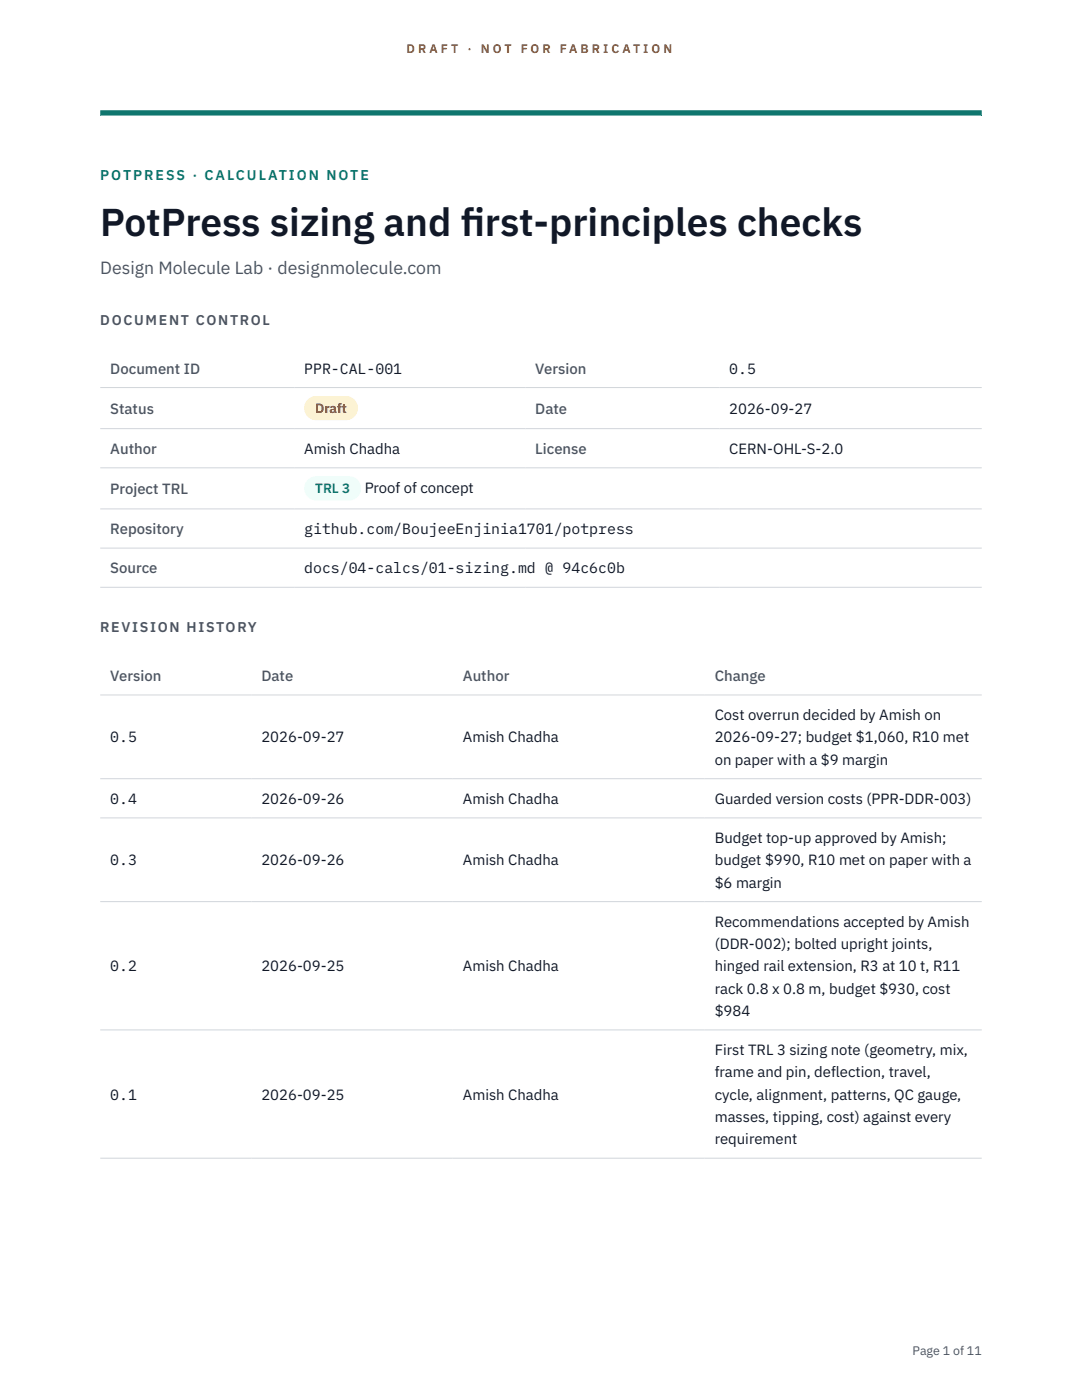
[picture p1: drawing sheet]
<svg xmlns="http://www.w3.org/2000/svg" width="216mm" height="279mm" viewBox="0 0 216 279" stroke-linecap="round" stroke-linejoin="round" font-family="sans-serif">
<defs><g id="words">
<g font-size="7.8" fill="#111827">
<text x="20" y="47.1">PotPress sizing and f</text>
<text x="91.9" y="47.1">irst-principles checks</text>
</g>
<text font-size="3.5" fill="#4b5563" x="20" y="54.6">Design Molecule Lab · designmolecule.com</text>
<g font-size="3" fill="#4b5563">
<text x="22" y="74.5">Document ID</text>
<text x="106.8" y="74.5">Version</text>
<text x="22" y="82.6">Status</text>
<text x="106.8" y="82.6">Date</text>
<text x="22" y="90.6">Author</text>
<text x="106.8" y="90.6">License</text>
<text x="22" y="98.6">Project TRL</text>
<text x="22" y="106.6">Repository</text>
<text x="22" y="114.4">Source</text>
<text x="22" y="135.9">Version</text>
<text x="52.2" y="135.9">Date</text>
<text x="92.4" y="135.9">Author</text>
<text x="142.6" y="135.9">Change</text>
</g>
<g font-size="3" fill="#111827">
<text x="60.7" y="74.5">PPR-CAL-001</text>
<text x="145.5" y="74.5">0.5</text>
<text x="145.5" y="82.6">2026-09-27</text>
<text x="60.7" y="90.6">Amish Chadha</text>
<text x="145.5" y="90.6">CERN-OHL-S-2.0</text>
<text x="72.8" y="98.5">Proof of concept</text>
<text x="60.7" y="106.6">github.com/BoujeeEnjinia1701/potpress</text>
<text x="60.7" y="114.4">docs/04-calcs/01-sizing.md @ 94c6c0b</text>
<text x="142.6" y="143.7">Cost overrun decided by Amish on</text>
<text x="22" y="148.2">0.5</text>
<text x="52.2" y="148.2">2026-09-27</text>
<text x="92.4" y="148.2">Amish Chadha</text>
<text x="142.6" y="148.2">2026-09-27; budget $1,060, R10 met</text>
<text x="142.6" y="152.6">on paper with a $9 margin</text>
<text x="22" y="160.4">0.4</text>
<text x="52.2" y="160.4">2026-09-26</text>
<text x="92.4" y="160.4">Amish Chadha</text>
<text x="142.6" y="160.4">Guarded version costs (PPR-DDR-003)</text>
<text x="22" y="172.7">0.3</text>
<text x="52.2" y="172.7">2026-09-26</text>
<text x="92.4" y="172.7">Amish Chadha</text>
<text x="142.6" y="168.3">Budget top-up approved by Amish;</text>
<text x="142.6" y="172.7">budget $990, R10 met on paper with a</text>
<text x="142.6" y="177.1">$6 margin</text>
<text x="142.6" y="185">Recommendations accepted by Amish</text>
<text x="142.6" y="189.4">(DDR-002); bolted upright joints,</text>
<text x="22" y="193.9">0.2</text>
<text x="52.2" y="193.9">2026-09-25</text>
<text x="92.4" y="193.9">Amish Chadha</text>
<text x="142.6" y="193.9">hinged rail extension, R3 at 10 t, R11</text>
<text x="142.6" y="198.3">rack 0.8 x 0.8 m, budget $930, cost</text>
<text x="142.6" y="202.7">$984</text>
<text x="142.6" y="210.6">First TRL 3 sizing note (geometry, mix,</text>
<text x="142.6" y="215">frame and pin, deflection, travel,</text>
<text x="22" y="219.5">0.1</text>
<text x="52.2" y="219.5">2026-09-25</text>
<text x="92.4" y="219.5">Amish Chadha</text>
<text x="142.6" y="219.5">cycle, alignment, patterns, QC gauge,</text>
<text x="142.6" y="223.9">masses, tipping, cost) against every</text>
<text x="142.6" y="228.3">requirement</text>
</g>
<text font-size="2.8" fill="#0f766e" x="20" y="36">POTPRESS · CALCULATION NOTE</text>
<g font-size="2.8" fill="#4b5563">
<text x="20" y="64.8">DOCUMENT CONTROL</text>
<text x="20" y="126.2">REVISION HISTORY</text>
</g>
<text font-size="2.7" fill="#92400e" x="62.9" y="82.5">Draft</text>
<text font-size="2.7" fill="#0f766e" x="62.9" y="98.5">TRL 3</text>
<g font-size="2.5" fill="#b45309">
<text x="81.1" y="10.5">D R A F T</text>
<text x="93.3" y="10.5">·</text>
<text x="95.9" y="10.5">N O T</text>
<text x="103.9" y="10.5">F O R</text>
<text x="111.7" y="10.5">F A B R I C A T I O N</text>
</g>
<text font-size="2.5" fill="#4b5563" x="182.1" y="270.3">Page 1 of 11</text>
</g></defs>
<path d="M20 23.1h175.9zM20 22h175.9v1.1h-175.9z" fill-rule="evenodd" fill="#0f766e"/>
<path d="M20 77.3h175.9M20 85.5h175.9M20 93.4h175.9M20 101.6h175.9M20 109.4h175.9M20 117.2h175.9M20 138.7h175.9M20 155.4h175.9M20 163.2h175.9M20 179.9h175.9M20 205.5h175.9M20 231.1h175.9" fill="none" stroke="#d1d5db" stroke-width=".2"/>
<path d="M60.7 79h10.7v4.9h-10.7z" fill="#fef3c7"/>
<path d="M60.7 95.1h11.4v4.8h-11.4z" fill="#f0fdfa"/>
<use href="#words"/>
</svg>
